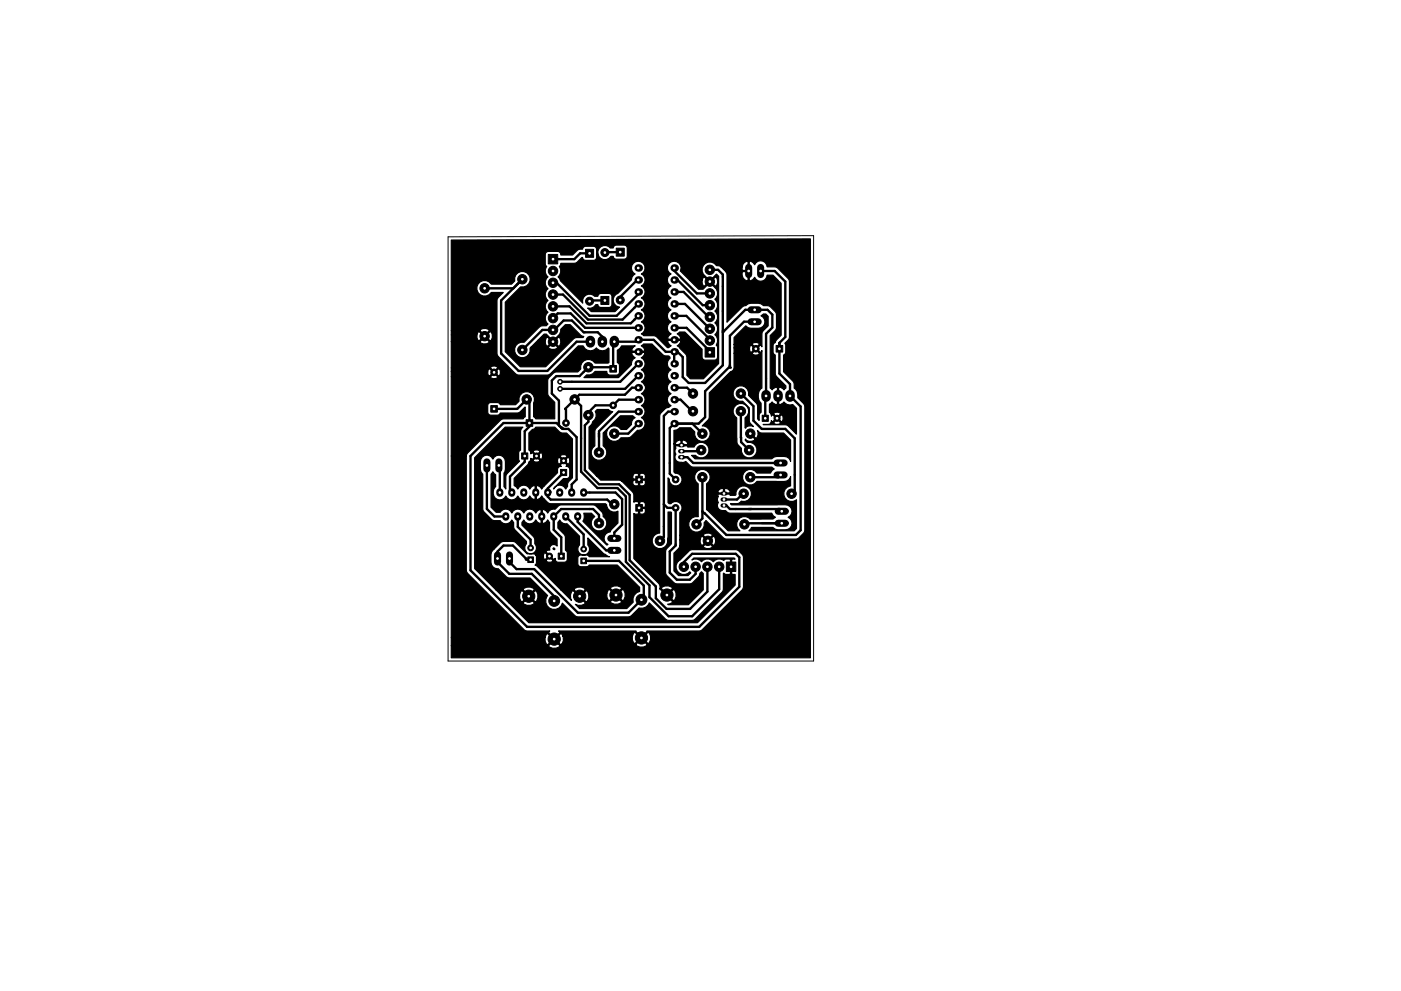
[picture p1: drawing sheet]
<svg xmlns="http://www.w3.org/2000/svg" width="297mm" height="210mm" viewBox="0 0 297 210" stroke-linecap="round" stroke-linejoin="round" font-family="sans-serif">
<g fill="none" stroke="#000" stroke-width=".21">
<path d="M95 50.2l77.5-.2v90.2h-77.5zM165 54h5M167.5 51.5v5"/>
<circle cx="167.5" cy="54" r="1.67"/>
</g>
<g fill="#000">
<circle cx="135.3" cy="56.9" r=".8"/>
<circle cx="135.3" cy="59.4" r=".8"/>
<circle cx="142.9" cy="56.9" r=".8"/>
<circle cx="142.9" cy="59.4" r=".8"/>
<circle cx="135.3" cy="64.5" r=".8"/>
<circle cx="135.3" cy="67" r=".8"/>
<circle cx="135.3" cy="69.6" r=".8"/>
<circle cx="135.3" cy="72.1" r=".8"/>
<circle cx="135.3" cy="74.6" r=".8"/>
<circle cx="135.3" cy="61.9" r=".8"/>
<circle cx="135.3" cy="77.2" r=".8"/>
<circle cx="135.3" cy="79.7" r=".8"/>
<circle cx="142.9" cy="61.9" r=".8"/>
<circle cx="142.9" cy="74.6" r=".8"/>
<circle cx="142.9" cy="69.6" r=".8"/>
<circle cx="142.9" cy="64.5" r=".8"/>
<circle cx="142.9" cy="79.7" r=".8"/>
<circle cx="142.9" cy="77.2" r=".8"/>
<circle cx="142.9" cy="72.1" r=".8"/>
<circle cx="142.9" cy="67" r=".8"/>
<circle cx="154.8" cy="78" r=".25"/>
<circle cx="135.3" cy="82.3" r=".8"/>
<circle cx="135.3" cy="84.8" r=".8"/>
<circle cx="135.3" cy="87.3" r=".8"/>
<circle cx="135.3" cy="89.9" r=".8"/>
<circle cx="142.9" cy="89.9" r=".8"/>
<circle cx="142.9" cy="84.8" r=".8"/>
<circle cx="142.9" cy="87.3" r=".8"/>
<circle cx="142.9" cy="82.3" r=".8"/>
</g>
<g fill="#000" stroke="#000" stroke-width=".21">
<path d="M116.2 54h2v2h-2zM124.2 52.9h1.7v1.7h-1.7zM130.7 52.6h1.7v1.7h-1.7zM127.4 62.9h1.7v1.7h-1.7zM129.3 77.5h1.4v1.4h-1.4zM149.5 73.8h2v2h-2zM164.6 73.3h1.3v1.4h-1.3zM104.1 86h1.3v1.4h-1.3zM110.6 96.1h1.3v1.3h-1.3zM111.5 89h1.4v1.4h-1.4zM161.6 88.1h1.3v1.3h-1.3zM111.9 118.1h1.2v1.2h-1.2z"/>
<path d="M118.4 117.3h1.3v1.3h-1.3zM118.8 99.6h1.3v1.3h-1.3zM123.2 118.4h1.2v1.2h-1.2zM134.8 101h1.4v1.4h-1.4zM134.8 107h1.4v1.4h-1.4zM154 119.2h2v2h-2z"/>
<circle cx="110.8" cy="59.2" r="1"/>
<circle cx="117.2" cy="57.5" r="1"/>
<circle cx="117.2" cy="60" r="1"/>
<circle cx="128.2" cy="53.6" r=".85"/>
<circle cx="150.5" cy="59.7" r="1"/>
<circle cx="150.5" cy="57.2" r="1"/>
<circle cx="102.8" cy="71.3" r="1"/>
<circle cx="102.8" cy="61.2" r="1"/>
<circle cx="104.8" cy="79" r=".7"/>
<circle cx="110.8" cy="74.2" r="1"/>
<circle cx="117.2" cy="67.5" r="1"/>
<circle cx="117.2" cy="62.5" r="1"/>
<circle cx="117.2" cy="72.5" r="1"/>
<circle cx="117.2" cy="65" r="1"/>
<circle cx="117.2" cy="70" r="1"/>
<circle cx="124.8" cy="77.9" r="1"/>
<circle cx="125" cy="63.9" r=".85"/>
<circle cx="131.5" cy="63.7" r=".85"/>
<circle cx="150.5" cy="69.7" r="1"/>
<circle cx="150.5" cy="64.7" r="1"/>
<circle cx="150.5" cy="72.2" r="1"/>
<circle cx="150.5" cy="67.2" r="1"/>
<circle cx="150.5" cy="62.2" r="1"/>
<circle cx="160.3" cy="74" r=".7"/>
<circle cx="111.7" cy="84.7" r="1"/>
<circle cx="113.8" cy="96.7" r=".65"/>
<circle cx="118.8" cy="82.5" r=".5"/>
<circle cx="118.8" cy="81" r=".5"/>
<circle cx="119.5" cy="97.7" r=".65"/>
<circle cx="120" cy="89.7" r=".7"/>
<circle cx="121.8" cy="84.7" r="1"/>
<circle cx="124.8" cy="88.1" r="1"/>
<circle cx="127" cy="96" r="1"/>
<circle cx="130" cy="86" r=".7"/>
<circle cx="130.2" cy="92" r="1"/>
<circle cx="146.9" cy="83.5" r="1"/>
<circle cx="146.9" cy="87.2" r="1"/>
<circle cx="148.7" cy="95.5" r="1"/>
<circle cx="148.9" cy="92" r="1"/>
<circle cx="157.1" cy="83.5" r="1"/>
<circle cx="157.1" cy="87.2" r="1"/>
<circle cx="158.8" cy="95.5" r="1"/>
<circle cx="159.1" cy="92" r="1"/>
<circle cx="164.7" cy="88.7" r=".65"/>
<circle cx="112.5" cy="116.2" r=".6"/>
<circle cx="116.5" cy="118" r=".65"/>
<circle cx="123.8" cy="116.5" r=".6"/>
<circle cx="127" cy="111" r="1"/>
<circle cx="130.2" cy="107" r="1"/>
<circle cx="139.9" cy="114.7" r="1"/>
<circle cx="143.2" cy="101.7" r=".7"/>
<circle cx="143.2" cy="107.7" r=".7"/>
<circle cx="147.7" cy="111.2" r="1"/>
<circle cx="148.9" cy="101.2" r="1"/>
<circle cx="150.1" cy="114.7" r="1"/>
<circle cx="157.7" cy="104.7" r="1"/>
<circle cx="157.8" cy="111.2" r="1"/>
<circle cx="159.1" cy="101.2" r="1"/>
<circle cx="167.8" cy="104.7" r="1"/>
<circle cx="112.1" cy="126.5" r="1.3"/>
<circle cx="117.5" cy="135.6" r="1.3"/>
<circle cx="117.5" cy="127.5" r="1.15"/>
<circle cx="122.9" cy="126.5" r="1.3"/>
<circle cx="130.6" cy="126.2" r="1.3"/>
<circle cx="136" cy="135.3" r="1.3"/>
<circle cx="136" cy="127.2" r="1.15"/>
<circle cx="141.4" cy="126.2" r="1.3"/>
<circle cx="145" cy="120.2" r="1"/>
<circle cx="147.5" cy="120.2" r="1"/>
<circle cx="150" cy="120.2" r="1"/>
<circle cx="152.5" cy="120.2" r="1"/>
</g>
<g fill="none" stroke="#000" stroke-width="1.5">
<path d="M158.7 56.7v1.6M161.3 56.7v1.6M159.2 68.3h1.6M159.2 65.7h1.6M103.2 98v1.5M105.8 98v1.5M164.7 98.2h1.6M105.5 117.7v1.6M106 104.3v.3M107.2 109.4v.3M108 117.7v1.6M108.5 104.3v.3"/>
<path d="M109.8 109.4v.3M111.1 104.3v.3M112.3 109.4v.3M113.6 104.3v.3M114.9 109.4v.3M116.1 104.3v.3M117.4 109.4v.3M118.7 104.3v.3M119.9 109.4v.3M121.2 104.3v.3M122.5 109.4v.3M123.8 104.3v.3"/>
<path d="M129.5 114.2h1.5M129.5 116.8h1.5M164.7 100.8h1.6M165 108.5h1.5M165 111h1.5"/>
</g>
<path d="M144.2 95.7h.6M144.2 97h.6M144.2 94.5h.6M153.2 106h.6M153.2 107.2h.6M153.2 104.7h.6" fill="none" stroke="#000" stroke-width=".9"/>
<path d="M125.2 72.2v.6M127.7 72.2v.6M130.2 72.2v.6M162.4 83.7v.6M165 83.7v.6M167.5 83.7v.6" fill="none" stroke="#000" stroke-width="2"/>
<g fill="none" stroke="#000" stroke-width=".5">
<path d="M110.8 59.2l-4.6 4.5v11.3l3.7 3.7h6.2l6.1-6.2h3M117.2 60h.8l7 7h5.8l4.5-4.6v-.5M125 53.7h-2l-1.2 1.3h-4.6M131.5 53.5l-3.3 .1M135.3 59.4h-.2l-3.6 3.6v.7M143.1 59.5l-.2-.1h.7l5.4 5.3h1.5M143.1 57l-.2-.1v.5l4.9 4.8h2.7M150.5 57.2h1.7l1 1v19.3l-3.7 3.7h-3.5l-1.2-1.2v-4.3l-1.2-1.1h-2.5l-2.5-2.5h-3.3M161.3 57.5h3l2.2 2.2v11.8l-1.2 1.2v6.5l2.2 2.3v2.5l2.2 2.2v26.3l-1 1h-14.7l-5.1-5M102.8 61.2h6M117.2 65h3.5l3.6 3.6h9.4l1.6-1.6v-.5M117.2 62.5h2.2l5.3 5.3h7.3l3.3-3.3"/>
<path d="M117.2 67.5l1-1h2.8l3.1 3.1h11.2M125.2 77.4l-2.3 2.4h-5l-.9 .9v2.8l1.5 1.5v5.2M127.7 72.5v-1l-.9-1h-3l-2.6-2.5h-1.7l-2 2h-2.5l-4.2 4.2v.8M128.2 63.7h-3l-.2 .2M134.8 79.7h.5l-2.8 2.8h-13.7M135.1 77.2h.2l-3.8 3.8h-12.7M135.3 72.1l-.4 .4h-4.7l-.2 .2v5.5l-.3-.3h-4.9v-.2M135.3 72.1h.1M142.9 74.6v2.6M142.9 69.6h2.7l4.9 4.9v.3M143 67h2.5l5 5v.2M143 64.5h2.2l5.3 5.2"/>
<path d="M143 62l-.1-.1h2l5.3 5.3h.3M153.2 70.5l4.8-4.8h4.7l1 1v2.8l-1.3 1.3v13.2l-.1 .2v4.5M153.2 70.2h.3M154.8 77.7l-5.3 5.3v5.5l-1.4 1.4h-5.2M160 68.3l-2.2-.1-3 3v6.8M160.9 65.4v.1M103.2 98.7v9.3l1.6 1.6h2.4M105.8 98.7l.2 .2v5.6M111.7 84.8l.5 .5v5.2l-1 1v6.5l-3.1 3.1v3l.4 .4M111.8 84.7l-2.1 2h-4.9M118.8 81h.1M119 90.7l.4 .3z"/>
<path d="M121.8 84.7l1.4 1.4v14l3.5 3.4h4.2l1.8 1.8v13.9l5 5v2.5l4.1 4h5l5.7-5.7v-4.8M135.3 84.7l-4.1 .1-1.2 1.2h-3.8l-1.4 1.5v2l-.8 .7v9.5l3 3h4.2l2.3 2.3v13.9l5.6 5.5v2.5l2.2 2.3h5l3.7-3.7v-5.3M135.3 87.3h-4.1l-4.2 4.2v4.5M135.3 89.9l-2.1 2.1h-3.4M136 82.3h-2l-1.5 1.4h-9.7l-3 3 .2 .2v2.8M142.9 89.6v.3M142.9 89.9l-.9 .9v9.7l1.2 1.2M142.9 84.8h1.4l2.7 2.7M142.9 82.3h2.8l1.2 1.2M142.9 87.3h-1.2l-.9 .9v25.7l-.9 .8M144.8 97.2l-.3-.2h1.3l1.2 1.2h18.5M146.8 89.9l2.1 2.1"/>
<path d="M148.7 95.5l-.3 .2h-3.9M157.1 83.5l2.6 2.7v3l1.8 1.8h5l2 2v11.1l-.7 .6M157.1 87.2v6.6l1.7 1.7M157.1 92.8v.1M157.2 87.1v.6M106 104.5h.1M108 118.5v.8l1.5 1.4h3.8l9.2 9.3h10.7l2.8-2.8M109.8 109.6v2.2l2.7 2.7v1.7M111.5 118.5v.2M112.5 118.7h-.7l-3-3h-2l-1.3 1.3v2.3l2.5 2.4h4.8l4.7 4.8v1M116.7 104.3v.2M117.4 116.4l.1 .1"/>
<path d="M117.4 109.6l1.6-1.6h6.8l1.2 1.2v1.8M117.4 109.6v2.8l1.6 1.6v4M117.4 109.6l.1 .1M119.5 100.2l-3.4 3.4v1.8l.7 .6h12l1 1M119.9 109.6l3.9 3.8v3.1M121.2 104.5v-1.7l1-1.1v-9l-1.7-1.7h-1.3l-1.2-1.3h-11.2l-7 7v24.3l12 12h36.4l8.6-8.5v-6.3l-.8-.7h-9.2l-1.8 1.8v.9M122.5 109.6v1.1l6 6.1h1.7M123.8 119h7.4l5.3 5.2v3.3M123.8 104.5h6.7l1.4 1.4v5.4l-1.7 1.7v1.2M140.8 107l.7 .7h1.7v8l-1.2 1.3v4.5l1.5 1.5h2.7l1.3-1.2v-1.6M148.9 101.2v8.8l-1.2 1.2M153.5 107.2h.5l.8 .8h10.5l.4 .5"/>
<path d="M157.7 104.7h-.2l-1.2 1.3h-2.8M165.5 100.8l-.5 .4h-5.9M166.5 108l.5 .5M167 111h-8.9l-.3 .2M122.5 125.7v1"/>
</g>
<path d="M123.8 80.1l.6-.6a1.62 1.62 0 0 0 1.8-.7h2.5v.1a.65 .65 0 0 0 .6 .7h1.4a.65 .65 0 0 0 .6-.7v-1.6l-.4-.4v-2.6l.5-.3 .4-.6h2.9l-.6 .5-.2 .4 .2 .2h2.5l.1-.2-.1-.4-.6-.5 .4-.4h1.8l2.3 2.3 .3 .2h1l.3 .3v.3a1.39 1.39 0 0 0 .2 2.3 1.41 1.41 0 0 0-.8 1.3 1.41 1.41 0 0 0 .8 1.3 1.41 1.41 0 0 0-.8 1.3 1.41 1.41 0 0 0 .8 1.2 1.41 1.41 0 0 0-.8 1.3 1.41 1.41 0 0 0 .8 1.3l-.6 .4a2.52 2.52 0 0 0-1.8 1.7v24.9a1.67 1.67 0 0 0-1.6 1.9 1.67 1.67 0 0 0 2.1 1.4 1.67 1.67 0 0 0 1.2-2.1v-5.7h.6l.2 .2v6.6l-1.2 1.3-.1 4.8 .3 .6 1.5 1.5 .6 .3 3.1-.1 1.5-1.4 .3-.7 .3-.4 .4 .4v3.4l-3.2 3.2h-4.2l-.1-.1 .9-.3 .1-.3-1.4-1.3 .4-.1 1.2 1.2a1.46 1.46 0 0 0 0-2.3l-1.2 1.1h-.4l-1.3-1.1v-.2h.3l1.2 1.2 1.2-1.2a1.46 1.46 0 0 0-2.4 0h-.3v-.8l-.2-.3-5.3-5.3v-9.6l.8 .2 .2-.2v-1h.2v1l.2 .2 .8-.1 .2-.4v-.6l-.1-.1h-1.3v-1.3h.2v1h1.1l.1-.1v-.6l-.5-.5h-.5l-.2 .2-.9-.2-.3 .2-.1-1.9-2.6-2.7h2.5l.1 .8 .4 .3h.5l.2-.2v-1h.2v1l.2 .2 .8-.1 .2-.4v-.6l-.1-.1-5 .1-.5-.1h-3.8l-1-1h7.8v.6l.1 .1h1.1v-1h.2v1h1.1l.1-.1-.1-.8-.4-.3h-.5l-.2 .2-.9-.2-.5 .5h-7.8l-1.5-1.5v-8.8a1.34 1.34 0 0 0 .7-1.1 1.61 1.61 0 0 0 .6-2.2l.4-.4h2.4l.2 .2 .7 .2-3.7 3.9-.1 3.4a1.66 1.66 0 0 0-.4 2.5 1.66 1.66 0 0 0 2.6 0 1.66 1.66 0 0 0-.4-2.5v-2.7l3.6-3.7h2.7l.5 .4a1.33 1.33 0 0 0-.8 1.5l-1.1 1h-1.1a1.66 1.66 0 0 0-2.5-.4 1.66 1.66 0 0 0 0 2.6 1.66 1.66 0 0 0 2.5-.4l1.8-.1 1.7-1.5a1.42 1.42 0 0 0 1.5-1 1.42 1.42 0 0 0-.7-1.7 1.41 1.41 0 0 0 .8-1.3 1.41 1.41 0 0 0-.8-1.2 1.41 1.41 0 0 0 .8-1.3 1.41 1.41 0 0 0-.8-1.3 1.35 1.35 0 0 0 .9-1.2 1.35 1.35 0 0 0-.9-1.3 1.41 1.41 0 0 0 .8-1.3 1.41 1.41 0 0 0-.8-1.3 1.41 1.41 0 0 0 .8-1.2 1.41 1.41 0 0 0-.8-1.3l.6-.5 .1-.4-.1-.2h-2.5l-.2 .2 .2 .4 .6 .5a1.34 1.34 0 0 0-.8 1.5l-2.8 2.7zM100.6 97.1l6.5-6.5h3.8l-.5 .6v.3v4l-.4 .6v1.3l.1 .5-2.8 2.9-.1 3-.3-.5v-2.9a3.5 3.5 0 0 0-.1-3.4 1.38 1.38 0 0 0-2.3 .4 1.39 1.39 0 0 0-1.6-.8 1.39 1.39 0 0 0-1.1 1.4v1.5l.1 .6 .4 .5 .1 7.7 2.1 2.1 1.6 .1a1.37 1.37 0 0 0 1.2 .7 1.37 1.37 0 0 0 1.2-.9l.4 .5 .1 1.3 2.6 2.8v.5a1.25 1.25 0 0 0 0 1.7 1.25 1.25 0 0 0 1.8 0 1.25 1.25 0 0 0 0-1.7v-.9l-.3-.6-2.4-2.5v-.6l.4-.5 .2 .4a1.4 1.4 0 0 0 2.3-.4l.4 .5 .5 .3 .2-.1v-2.8l-.2-.1-.5 .2-.4 .6-.3-.5a1.39 1.39 0 0 0-2.2 .4 1.39 1.39 0 0 0-1.3-.8 1.39 1.39 0 0 0-1.3 .8 1.37 1.37 0 0 0-1.2-.8 1.37 1.37 0 0 0-1.2 .7h-.9l-1.1-1.1v-7l.4-.5 .6 .6v2.6a1.52 1.52 0 0 0-.3 2.1 1.52 1.52 0 0 0 2.2 .3l.2-.5 .3 .5a1.39 1.39 0 0 0 2.3-.5 1.39 1.39 0 0 0 1.3 .9 1.39 1.39 0 0 0 1.2-.9l.4 .6 .5 .2 .3-.1v-2.8l-.3-.1-.5 .2-.4 .6-.3-.5a1.39 1.39 0 0 0-2.2 .5l-.3-.5-.5-.3v-1.5l2.9-2.9 .2-.6 .4-.4h.5a.95 .95 0 0 0 1.4 .3v-.3h3.8l.2 .8 .2 .1 .7-.8h.4l.7 .8 .2-.1a.9 .9 0 0 0-.2-1.4l-.7 .7h-.4l-.7-.7-.2 .1-.2 .5h-3.8l-.6-.7-.8 .7h-.5v-.4l.4 .3 .7-.8h.3l.7 .8 .3-.1 .1-.6h3.8l.7 .8 .7-.8a.95 .95 0 0 0-1.4-.2v.2h-3.8l-.1-.7-.3-.1-.7 .7h-.3l-.7-.7-.3 .1-.1 .2v-.5h.5l.8 .8 .7-.8a.95 .95 0 0 0-1.4-.2l-.1 .2h-.5l-.4-.3v-3.6l.8-.8 .5-.2 .2-.3h4a2.42 2.42 0 0 0 2.5 1.3l1.3 1.2v8.3l-1 1a1.26 1.26 0 0 1-.5 1.4 1.39 1.39 0 0 0-1.2-.9 1.39 1.39 0 0 0-1.3 .9l-.1-.1 2.2-2.2h.6l.5-.1 .2-.5v-1.3a.67 .67 0 0 0-.8-.6l.2-.4-.7-.7-.7 .7v.3l.2 .1h-.4l-.3 .3-.1 1-3.4 3.5-.4-.6-.5-.2-.2 .1v2.8l.2 .1 .5-.2 .4-.6 .7 .8a1.85 1.85 0 0 0 1.3 .9h11.6l.2 .2a1.61 1.61 0 0 0 2.4 1.4v2.5l-1.4 1.3-.2 .6a1.38 1.38 0 0 0-1.3 1.1 1.38 1.38 0 0 0 .8 1.5l-.2 .2-5.1-5.1a1.91 1.91 0 0 0 .2-1.7h1.6l.7 .7a1.66 1.66 0 0 0-.4 2.5 1.66 1.66 0 0 0 2.6 0 1.66 1.66 0 0 0-.4-2.5l-.1-.7-.2-.3-1.2-1.2-.6-.3h-6.8l-.6 .3-.7 .7a1.33 1.33 0 0 0-1.6 .8l-.4-.6-.5-.2-.2 .1v2.8l.2 .1 .5-.3 .4-.5 .4 .5 .1 1.9 1.5 1.7v1.5a.89 .89 0 0 0-1.1-.3 .89 .89 0 0 0-.4 1.1l-.8 .2v.2l1.6 1.6h.2l.1-.2v.4l.4 .3 1.6 .1a.65 .65 0 0 0 .6-.7v-1.5l-.4-.4-.1-3-1.5-1.7v-1.2l.4-.5 .7 .7 .8 .1 2.7 2.7v1.8l-.2 .2a1.25 1.25 0 0 0 .3 1.7 1.25 1.25 0 0 0 1.7-.2 1.25 1.25 0 0 0-.1-1.7v-1.5l3.3 3.3 1.3 .7h-4.3l-.1-.2a2.28 2.28 0 0 0-1.9-.1l-.3 .3a2.34 2.34 0 0 0 .1 1.9 2.28 2.28 0 0 0 1.9 .2l.3-.3h6l4.7 4.7v.9l-.6 .2a1.75 1.75 0 0 0-.7 2l-1.4 1.4h-10l-.9-.9 .6 .2h.7l.7-.2 .1-.3-1.4-1.4h.4l1.2 1.2 5.1-.1 .1 .3a1.57 1.57 0 0 0 2.3-.3l-1.2-1.2-1.2 1.2h-5l.4-.8v-.9h3.9v.8l.2 .6 .3 .1 1.2-1.2h.4l1.2 1.2a1.46 1.46 0 0 0 0-2.3l-1.2 1.1h-.4l-1.2-1.1-.3 .1-.2 .7h-3.9l-.2-.5-.3-.1-1.2 1.2h-.4l-1.2-1.2-.3 .1-.2 .8v.7l.2 .5-2.3-2.3h2.8l1.2 1.2 1.2-1.2-.1-.2h5.4l1.2 1.2 1.2-1.2-.1-.3a1.57 1.57 0 0 0-2.3 .3l-5.4-.1a1.57 1.57 0 0 0-2.3 .3h-2.8l-5-5-.5-.2a.84 .84 0 0 0 .3-1h2.1v.2a.9 .9 0 0 0 1.4-.2l-.7-.7-.7 .7h-2.1l-.1-1.1h1.6l.2 .9h.2l.7-.7-.7-.7h-.2l-.2 .5h-1.6l-.5-.3h-1.3l-2.7-2.6h-2.7l-1.5 1.5a1.8 1.8 0 0 0-.8 1.3l.1 2.1a1.32 1.32 0 0 0 1.4 .9l2 1.9h4.8l3.7 3.8a1.8 1.8 0 0 0 .6 2.7 1.8 1.8 0 0 0 2.5-1.1l2.7 2.6 .6 .3h10.7l.7-.3 1.6-1.6h.1a1.74 1.74 0 0 0 2.1-1.1l3.7 3.7h5.7l6.2-6.2 .1-3.7 .5 .2h.8l.2-.2v-2.9l-.2-.2h-.8l-.5 .3a1.61 1.61 0 0 0-2.2 .3 1.59 1.59 0 0 0-2.5 0 1.56 1.56 0 0 0-2-.4l.4-.4h8.5l.3 .2h-.6l-.2 .2v2.9l.2 .2h.6v2.2l-8 8h-35.8l-4.2-4.2h3l.1 .3a1.57 1.57 0 0 0 2.3-.3l-1.2-1.2-1.2 1.2h-3l-1.7-1.7h4v.7l.2 .7 .3 .1 1.2-1.2h.4l1.2 1.2 .3-.1a1.57 1.57 0 0 0-.3-2.3l-1.2 1.2h-.4l-1.2-1.2-.3 .1-.2 .8h-4l-1.1-1.1h5.8l1.2 1.2 1.2-1.2a1.46 1.46 0 0 0-2.4 0h-5.8l-4.5-4.5zM95.7 50.9l76.1-.2v88.9h-76.1v-2.6h20.6l.1 .3a1.57 1.57 0 0 0 2.3-.3l-1.2-1.2-1.2 1.2h-20.6v-1.7h19.9v.7l.2 .7 .3 .1 1.2-1.2h.4l1.2 1.2 15.9-.1 .1 .3a1.57 1.57 0 0 0 2.3-.3l-1.2-1.2-1.2 1.2h-15.8l.4-.8v-.9h14.7v.8l.2 .6 .3 .1 1.2-1.2h.4l1.2 1.2a1.46 1.46 0 0 0 0-2.3l-1.2 1.1h-.4l-1.2-1.1-.3 .1-.2 .7h-14.7l-.2-.5-.3-.1-1.2 1.2h-.4l-1.2-1.2-.3 .1-.2 .8h-19.9v-38.6h3.2v24.6l12.5 12.5 5.2 .1-.3 .3 1.2 1.2 1.2-1.2-.3-.3h16.5l1.1 1.3 1.1-1.3 11.5-.1 9-9v-6.6a1.96 1.96 0 0 0-1-1.3l-.6-.3h-9.2l-.7 .3-1.8 1.9a1.64 1.64 0 0 0-.6 2.5 1.64 1.64 0 0 0 2.5 0l.3 .2-.6 .6h-2l-1-1v-3.7l1-1 .2-.5h5a1.16 1.16 0 0 0 2 0l-1-1-1 1h-5v-1.4h4.3l.1 .6 .2 .5 .2 .1 1-1h.4l.9 1a1.16 1.16 0 0 0 0-1.9l-.9 .9h-.4l-1-.9-.2 .1-.3 .6h-4.3v-.9h5l1 1 1-1a1.16 1.16 0 0 0-2 0h-5v-4.8a1.34 1.34 0 0 0 .1-2 1.34 1.34 0 0 0-2 .1h-.3l-.3-.3v-5.2l.3 .3a1.35 1.35 0 0 0 1.3 1.4 1.35 1.35 0 0 0 1.4-1.4 1.35 1.35 0 0 0-1.4-1.3l-.3-.3v-5.9l.4 .1h1.1v-.9h.2v.9h1.1l.1-.1a1.56 1.56 0 0 0-2.1-.7l-.5 .7h-.3v-2.9l.6-.1 .6-.4h2.3l.9 .9a1.66 1.66 0 0 0 1.4 2 1.66 1.66 0 0 0 1.9-1.6 1.66 1.66 0 0 0-1.7-1.7 3.7 3.7 0 0 0 1.4-1.7l.1-5.3 4.5-4.5 .2-.1a.96 .96 0 0 0 .5-1.1v-2.8h3.9a1 1 0 0 0 1.4 .3l.1-.3-.7-.7-.8 .7h-3.9v-1.1h3.3l.2 .9 .2 .1 .8-.8-.8-.8-.2 .1-.2 .5h-3.3v-.7h3.9l.8 .7 .7-.7a1 1 0 0 0-1.4-.3l-.1 .3h-3.9v-1.5l2.5-2.5 .1 .1a3.4 3.4 0 0 0 3.6 0 1.38 1.38 0 0 0-.5-2.2l.5-.4h.6l.5 .5v2l-.5 .5a1.45 1.45 0 0 0-.9 1.2v2.8l-.1-.3-.2-.1-.8 .8 .8 .8 .2-.1 .1-.3v8a2.16 2.16 0 0 0-.1 3.1v2l-.4 .3v1.4l-.4-.3v-3.1l-1.9-1.9a1.66 1.66 0 0 0-1.5-2.1 1.66 1.66 0 0 0-1.8 1.8 1.66 1.66 0 0 0 2 1.5l1.5 1.4v3.1l.9 .9-1.1-.1-.5 .2-.1 .2h-.1v-2.1a1.66 1.66 0 0 0 .3-2.5 1.66 1.66 0 0 0-2.5 0 1.66 1.66 0 0 0 .4 2.5v5.1l.3 .6 .7 .8a1.66 1.66 0 0 0 1.5 2 1.66 1.66 0 0 0 1.8-1.8 1.66 1.66 0 0 0-2-1.5l-.5-.5 .1-.2 .1 .2a1.26 1.26 0 0 0 1.9-.2l-1.2-1.2 .2-.2 1.1 1.2 .3-.1 .2-.6-.1-1 .6 .5 .3 .1h4.6l1.5 1.5v4.5a1.32 1.32 0 0 0-1.3-1.1h-1.6l-.5 .1-.5 .4h-16.4l-.7-.7h.9l.2 .3a1.66 1.66 0 0 0 2.4-.5 1.66 1.66 0 0 0-.6-2.3 1.66 1.66 0 0 0-2.3 .7h-1.4l-.1-.2h-2.4l-.1 .2 .1 .3a.99 .99 0 0 0 0 1.3 1.1 1.1 0 0 0 0 1.2 1.1 1.1 0 0 0 1.2 .5l.9-.2 1 1 .6 .2h16.7l.5 .4-.5 .3-.3 .6h-2.9a1.66 1.66 0 0 0-2.5-.4 1.66 1.66 0 0 0 0 2.5 1.66 1.66 0 0 0 2.5-.4l5.8 .1 1-.5 .3-.6v2a1.65 1.65 0 0 0-1.3 2.3 1.65 1.65 0 0 0 2.6 .6v6.1l-.5 .5h-9.6l.5-.7h4.6l.5 .4a3.6 3.6 0 0 0 3.1-.3 1.38 1.38 0 0 0-.4-2.3 1.39 1.39 0 0 0 .8-1.5 1.39 1.39 0 0 0-1.4-1.1h-11.4l-.2-.2h1.4l.3-.1 .6-.5 .1 .1a1.66 1.66 0 0 0 2-1.5 1.66 1.66 0 0 0-1.6-1.8 1.66 1.66 0 0 0-1.7 1.9l-.1 .1h-1.1l-.1-.3h-2.4l-.1 .2 .1 .3-.2 .7 .2 .6-.1 .2a1.22 1.22 0 0 0 .3 1.3 1.22 1.22 0 0 0 1.3 .2l.6 .5 .4 .1h8.8l.4 .6 .4 .2-.5 .4h-4.9l-.2-.2a1.66 1.66 0 0 0-2.3 .4 1.66 1.66 0 0 0 .4 2.3h-2.5l-4.6-4.5v-3.7h2.4l.1 .2h1.1v-1h.2v1h1.1a.82 .82 0 0 0-1.1-1 1.28 1.28 0 0 0-1.4 .8h-2.4v-1.7a1.66 1.66 0 0 0 .4-2.5 1.66 1.66 0 0 0-2.5 0 1.66 1.66 0 0 0 .3 2.5v6.9a1.66 1.66 0 0 0-2 1.5 1.66 1.66 0 0 0 1.8 1.8 1.66 1.66 0 0 0 1.5-2l.4-.5 3.7 3.7 .6 .3h14.7l.7-.3 1-1 .2-.6v-26.3l-.2-.6-1.3-1.2a2.1 2.1 0 0 0-.7-2 1.48 1.48 0 0 0-.3-1.5l-2-2v-3.6l.3-.1 .2-.5v-1.4l-.2-.5 .7-.7 .3-.6-.1-12.1-2.7-2.7-2-.1a1.38 1.38 0 0 0-1.1-1.3 1.38 1.38 0 0 0-1.5 .9l-.4-.5-.5-.3-.2 .1v4l.2 .1 .5-.3 .4-.5a1.38 1.38 0 0 0 1.5 .9 1.38 1.38 0 0 0 1.1-1.3h1.3l1.7 1.7v11l-1.6 1.9-.1 1.7 .2 .4 .3 .2v4.3l2.2 2.3v.5l-.4 .3-.7-.5-.4 .1v3.4l.4 .1 .7-.5 .7 .5 .6 .1 .6-.1 .8 .8v5.5l-2.1-1.9-5-.2h1.1l.6-.4h.5a.95 .95 0 0 0 1.4 .3l.1-.3-.8-.7-.7 .7h-.5v-.4l.4 .3 .7-.8h.3l.7 .8 .3-.1a.9 .9 0 0 0-.3-1.4l-.7 .7h-.3l-.7-.7-.3 .1-.1 .2v-.5h.5l.7 .8 .8-.8-.1-.2a.9 .9 0 0 0-1.4 .2h-.5l-.4-.3v-1.7l.6-.5 .7 .5 .4-.1v-3.4l-.4-.1-.7 .5-.4-.3v-11.2l1.3-1.4v-3.1l-.2-.6-1.1-1.1a1.6 1.6 0 0 0-1.5-.2l-.5-.4a3.3 3.3 0 0 0-3.1 .4l-.8 .3-3.3 3.3v-10.2l-.2-.6h3.4a1.58 1.58 0 0 0 1.1 2l.2-.1v-1.9h-4.7l-1-1h4.4v.8h1.3v-1.9l-.2-.1a1.37 1.37 0 0 0-1.1 1.2h-4.4l-.3-.2h-.7a1.66 1.66 0 0 0-2.5-.4 1.66 1.66 0 0 0 .1 2.6l1 1 1.4-1.5 .5 .5v18.5l-3.3 3.3h-2.7l-.8-.8v-4.2l-2-2 .6-.6 .1-.4-.1-.2h-2.5l-.2 .2 .2 .4 .6 .6-.5 .4h-.3l-2.6-2.5-2.5-.1-.4-.4 .4-.2a1.42 1.42 0 0 0-.4-2.3 1.41 1.41 0 0 0 .8-1.3 1.41 1.41 0 0 0-.8-1.3 1.41 1.41 0 0 0 .8-1.2 1.41 1.41 0 0 0-.8-1.3 1.41 1.41 0 0 0 .8-1.3 1.41 1.41 0 0 0-.8-1.2 1.41 1.41 0 0 0 .8-1.3 1.41 1.41 0 0 0-.8-1.3l.7-.7 .1-.5h4.7l.1 .5 .7 .7-.4 .3a1.42 1.42 0 0 0 .4 2.3 1.41 1.41 0 0 0-.8 1.2 1.41 1.41 0 0 0 .8 1.3 1.41 1.41 0 0 0-.8 1.3 1.41 1.41 0 0 0 .8 1.2 1.41 1.41 0 0 0-.8 1.3 1.41 1.41 0 0 0 .8 1.3 1.41 1.41 0 0 0-.8 1.3 1.41 1.41 0 0 0 .8 1.2l-.6 .6-.2 .3 .2 .3h2.5l.1-.3-.1-.3-.6-.6 .5-.4h1.1l3.7 3.7v1.7a.65 .65 0 0 0 .6 .6h2l.5-.2 .1-.4v-2l-.2-.6a1.61 1.61 0 0 0-.3-2.2 1.59 1.59 0 0 0 0-2.5 1.59 1.59 0 0 0 0-2.5 1.59 1.59 0 0 0 0-2.5 1.63 1.63 0 0 0-.1-2.6l-1-1-1.4 1.5h-1l-1.9-1.9h2.7v.6l.2 .5 .2 .1 1-1h.4l1 1a1.17 1.17 0 0 0 0-1.9l-1 .9h-.4l-1-.9-.2 .1-.2 .6h-2.7l-1.9-2.1a1.46 1.46 0 0 0-1.1-2 1.46 1.46 0 0 0-1.7 1.5h-4.7l-.1-.6a1.44 1.44 0 0 0-2.3-.5 1.44 1.44 0 0 0 .3 2.3l-.7 .7-.1 .6-2.9 2.9a1.48 1.48 0 0 0-1 1.6 1.48 1.48 0 0 0 1.4 1.2l-1 1h-5l-.8-.7h.1a1.45 1.45 0 0 0 1.6-.8h.5l.3 .6h2a.65 .65 0 0 0 .6-.6v-1.7l-.1-.5-.5-.1h-1.7a.64 .64 0 0 0-.6 .6h-.7l-.3-.2a1.5 1.5 0 0 0-1.7 0 1.5 1.5 0 0 0-.5 1.6l-4.7-4.7-.6-.9 .3-.3a1.62 1.62 0 0 0 0-1.9l.2-.3 .1-.3 3.2-.1 1.4-1.2a.64 .64 0 0 0 .7 .6h1.9l.3-.3 .1-1h.3l.2 .5a1.5 1.5 0 0 0 2.5 0h.5l.4 .5 2 .1a.65 .65 0 0 0 .6-.7v-1.7l-.2-.4-.4-.2h-1.7a.64 .64 0 0 0-.7 .6h-.6l-.3-.3a1.51 1.51 0 0 0-1.7 0 1.51 1.51 0 0 0-.6 1.6h-.3v-1a.65 .65 0 0 0-.6-.6h-2l-.4 .6h-.8l-.3 .2-1 1h-2.5v-.1a.65 .65 0 0 0-.7-.7h-2l-.4 .2-.2 .5v2l.3 .6a1.61 1.61 0 0 0 .3 2.1 1.59 1.59 0 0 0 0 2.5 1.59 1.59 0 0 0 0 2.5 1.59 1.59 0 0 0 0 2.5 1.59 1.59 0 0 0 0 2.5l-.4 .4a1.61 1.61 0 0 0-1.4 .3l-3.3 3.2a1.67 1.67 0 0 0-2 1.5 1.67 1.67 0 0 0 1.8 1.8 1.67 1.67 0 0 0 1.5-2l.2-.2h3.7a1.17 1.17 0 0 0 1.9 0l-1-1-.9 1h-3.7l1.4-1.5h1.6v.7l.2 .5 .3 .1 1-1h.3l1 1 .3-.1a1.26 1.26 0 0 0-.3-1.9l-1 1h-.3l-1-1-.3 .1-.2 .6h-1.6l1.4-1.3h.4l1.4 1.4 1.4-1.4 .3-1 1-1h1l2.2 2.2 .7 .3-.2 .2h-1.4l-.6 .3-5.9 5.9h-5.4l-3.2-3.2v-10.5l3.3-3.2a1.66 1.66 0 0 0 2-1.5 1.66 1.66 0 0 0-1.8-1.8 1.66 1.66 0 0 0-1.5 2l-.6 .7h-4.3a1.66 1.66 0 0 0-2.5-.4 1.66 1.66 0 0 0 0 2.5 1.66 1.66 0 0 0 2.5-.3h2.5l-1.1 1-.2 .6v11.6l4.2 4.2h6.8l6.2-6.1h1a1.62 1.62 0 0 0 2.8 .4 1.58 1.58 0 0 0 2.6 0l.1 .2v2.9l-2.9 .1a1.66 1.66 0 0 0-2.1-.6 1.66 1.66 0 0 0-1 1.9l-.6 .6h-4.6a2.76 2.76 0 0 0-1.7 1.5v3.4l1.4 1.6v3.5h-4l-.5-.5v-2.9l.2-.4a1.66 1.66 0 0 0-1.6-2 1.66 1.66 0 0 0-1.6 2l-.8 .8h-3.2l-.2-.3-.5-.2h-1.6l-.3 .4-.1 1.6a.65 .65 0 0 0 .7 .7h1.6l.4-.5h3.9l1.4-1.2v2l-.5 .5h-4.5l-7.3 7.2-.2 .6h-3.2v-16.8h8.3a1 1 0 0 0 1.4 .3l.1-.3-.7-.7-.8 .7h-8.3v-1.1h7.7l.2 .9 .2 .1 .8-.8h.3l.8 .8a1 1 0 0 0 .2-1.5l-.2-.1-.8 .8h-.3l-.8-.8-.2 .1-.2 .5h-7.7v-.7h8.3l.8 .7 .7-.7-.1-.3a.95 .95 0 0 0-1.4 .3h-8.3v-5.6h6.1l.1 .2a1.26 1.26 0 0 0 1.8-.2l-.9-1-1 1h-6.1v-1.4h5.4l.2 1.1 .3 .1 1-1h.3l1 1 .3-.1a1.26 1.26 0 0 0-.3-1.8l-1 .9h-.3l-1-.9-.3 .1-.2 .6h-5.4v-.9h6.1l1 .9 .9-.9a1.17 1.17 0 0 0-1.9 0h-6.1z" fill="#000" stroke="#000" stroke-width=".25"/>
<g fill="#fff" stroke="#fff" stroke-width=".21">
<circle cx="135.3" cy="56.9" r=".17"/>
<circle cx="135.3" cy="59.4" r=".17"/>
<circle cx="135.3" cy="61.9" r=".17"/>
<circle cx="135.3" cy="64.5" r=".17"/>
<circle cx="135.3" cy="67" r=".17"/>
<circle cx="135.3" cy="69.6" r=".17"/>
<circle cx="135.3" cy="72.1" r=".17"/>
<circle cx="135.3" cy="74.6" r=".17"/>
<circle cx="135.3" cy="77.2" r=".17"/>
<circle cx="135.3" cy="79.7" r=".17"/>
<circle cx="135.3" cy="82.3" r=".17"/>
<circle cx="135.3" cy="84.8" r=".17"/>
<circle cx="135.3" cy="87.3" r=".17"/>
<circle cx="135.3" cy="89.9" r=".17"/>
<circle cx="142.9" cy="89.9" r=".17"/>
<circle cx="142.9" cy="87.3" r=".17"/>
<circle cx="142.9" cy="84.8" r=".17"/>
<circle cx="142.9" cy="82.3" r=".17"/>
<circle cx="142.9" cy="79.7" r=".17"/>
<circle cx="142.9" cy="77.2" r=".17"/>
<circle cx="142.9" cy="74.6" r=".17"/>
<circle cx="142.9" cy="72.1" r=".17"/>
<circle cx="142.9" cy="69.6" r=".17"/>
<circle cx="142.9" cy="67" r=".17"/>
<circle cx="142.9" cy="64.5" r=".17"/>
<circle cx="142.9" cy="61.9" r=".17"/>
<circle cx="142.9" cy="59.4" r=".17"/>
<circle cx="142.9" cy="56.9" r=".17"/>
<circle cx="165.3" cy="74" r=".17"/>
<circle cx="160.3" cy="74" r=".17"/>
<circle cx="162.3" cy="88.7" r=".17"/>
<circle cx="164.7" cy="88.7" r=".17"/>
<circle cx="135.5" cy="101.7" r=".17"/>
<circle cx="143.2" cy="101.7" r=".18"/>
<circle cx="130" cy="78.2" r=".17"/>
<circle cx="130" cy="86" r=".18"/>
<circle cx="112.2" cy="89.7" r=".17"/>
<circle cx="120" cy="89.7" r=".17"/>
<circle cx="135.5" cy="107.7" r=".18"/>
<circle cx="143.2" cy="107.7" r=".18"/>
<circle cx="119" cy="118" r=".17"/>
<circle cx="116.5" cy="118" r=".18"/>
<circle cx="119.5" cy="100.2" r=".18"/>
<circle cx="119.5" cy="97.7" r=".18"/>
<circle cx="104.8" cy="86.7" r=".17"/>
<circle cx="104.8" cy="79" r=".18"/>
<circle cx="113.8" cy="96.7" r=".17"/>
<circle cx="111.2" cy="96.7" r=".17"/>
<circle cx="112.5" cy="118.7" r=".18"/>
<circle cx="112.5" cy="116.2" r=".18"/>
<circle cx="123.8" cy="119" r=".17"/>
<circle cx="123.8" cy="116.5" r=".17"/>
<circle cx="158.7" cy="57.5" r=".17"/>
<circle cx="161.3" cy="57.5" r=".17"/>
<circle cx="117.2" cy="55" r=".17"/>
<circle cx="117.2" cy="57.5" r=".17"/>
<circle cx="117.2" cy="60" r=".17"/>
<circle cx="117.2" cy="62.5" r=".17"/>
<circle cx="117.2" cy="65" r=".17"/>
<circle cx="117.2" cy="67.5" r=".17"/>
<circle cx="117.2" cy="70" r=".17"/>
<circle cx="117.2" cy="72.5" r=".17"/>
<circle cx="165.5" cy="98.2" r=".17"/>
<circle cx="165.5" cy="100.8" r=".17"/>
<circle cx="160" cy="68.3" r=".17"/>
<circle cx="160" cy="65.7" r=".17"/>
<circle cx="155" cy="120.2" r=".17"/>
<circle cx="152.5" cy="120.2" r=".17"/>
<circle cx="150" cy="120.2" r=".17"/>
<circle cx="147.5" cy="120.2" r=".17"/>
<circle cx="145" cy="120.2" r=".17"/>
<circle cx="150.5" cy="74.8" r=".17"/>
<circle cx="150.5" cy="72.2" r=".17"/>
<circle cx="150.5" cy="69.7" r=".17"/>
<circle cx="150.5" cy="67.2" r=".17"/>
<circle cx="150.5" cy="64.7" r=".17"/>
<circle cx="150.5" cy="62.2" r=".17"/>
<circle cx="150.5" cy="59.7" r=".17"/>
<circle cx="150.5" cy="57.2" r=".18"/>
<circle cx="105.8" cy="98.7" r=".17"/>
<circle cx="103.2" cy="98.7" r=".17"/>
<circle cx="130.2" cy="114.2" r=".17"/>
<circle cx="130.2" cy="116.8" r=".17"/>
<circle cx="118.8" cy="81" r=".17"/>
<circle cx="118.8" cy="82.5" r=".17"/>
<circle cx="165.7" cy="108.5" r=".18"/>
<circle cx="165.7" cy="111" r=".18"/>
<circle cx="105.5" cy="118.5" r=".17"/>
<circle cx="108" cy="118.5" r=".17"/>
<circle cx="153.5" cy="106" r=".17"/>
<circle cx="153.5" cy="107.2" r=".17"/>
<circle cx="153.5" cy="104.7" r=".17"/>
<circle cx="144.5" cy="95.7" r=".17"/>
<circle cx="144.5" cy="97" r=".17"/>
<circle cx="144.5" cy="94.5" r=".17"/>
<circle cx="159.1" cy="92" r=".18"/>
<circle cx="148.9" cy="92" r=".18"/>
<circle cx="150.1" cy="114.7" r=".18"/>
<circle cx="139.9" cy="114.7" r=".18"/>
<circle cx="124.8" cy="77.9" r=".18"/>
<circle cx="124.8" cy="88.1" r=".18"/>
<circle cx="111.7" cy="84.7" r=".17"/>
<circle cx="121.8" cy="84.7" r=".17"/>
<circle cx="127" cy="96" r=".17"/>
<circle cx="127" cy="111" r=".17"/>
<circle cx="130.2" cy="92" r=".18"/>
<circle cx="130.2" cy="107" r=".17"/>
<circle cx="110.8" cy="59.2" r=".18"/>
<circle cx="110.8" cy="74.2" r=".17"/>
<circle cx="102.8" cy="71.3" r=".17"/>
<circle cx="102.8" cy="61.2" r=".17"/>
<circle cx="157.7" cy="104.7" r=".17"/>
<circle cx="167.8" cy="104.7" r=".17"/>
<circle cx="157.8" cy="111.2" r=".17"/>
<circle cx="147.7" cy="111.2" r=".17"/>
<circle cx="148.7" cy="95.5" r=".17"/>
<circle cx="158.8" cy="95.5" r=".17"/>
<circle cx="159.1" cy="101.2" r=".17"/>
<circle cx="148.9" cy="101.2" r=".17"/>
<circle cx="157.1" cy="83.5" r=".17"/>
<circle cx="146.9" cy="83.5" r=".17"/>
<circle cx="157.1" cy="87.2" r=".17"/>
<circle cx="146.9" cy="87.2" r=".17"/>
<circle cx="165" cy="84" r=".18"/>
<circle cx="162.4" cy="84" r=".18"/>
<circle cx="167.5" cy="84" r=".18"/>
<circle cx="130.6" cy="126.2" r=".17"/>
<circle cx="141.4" cy="126.2" r=".17"/>
<circle cx="136" cy="127.2" r=".17"/>
<circle cx="136" cy="135.3" r=".17"/>
<circle cx="127.7" cy="72.5" r=".17"/>
<circle cx="130.2" cy="72.5" r=".17"/>
<circle cx="125.2" cy="72.5" r=".17"/>
<circle cx="123.8" cy="104.5" r=".17"/>
<circle cx="122.5" cy="109.6" r=".17"/>
<circle cx="121.2" cy="104.5" r=".17"/>
<circle cx="119.9" cy="109.6" r=".17"/>
<circle cx="118.7" cy="104.5" r=".17"/>
<circle cx="117.4" cy="109.6" r=".17"/>
<circle cx="116.1" cy="104.5" r=".17"/>
<circle cx="114.9" cy="109.6" r=".17"/>
<circle cx="113.6" cy="104.5" r=".17"/>
<circle cx="112.3" cy="109.6" r=".17"/>
<circle cx="111.1" cy="104.5" r=".17"/>
<circle cx="109.8" cy="109.6" r=".17"/>
<circle cx="108.5" cy="104.5" r=".17"/>
<circle cx="107.2" cy="109.6" r=".17"/>
<circle cx="106" cy="104.5" r=".17"/>
<circle cx="131.5" cy="63.7" r=".17"/>
<circle cx="131.5" cy="53.5" r=".17"/>
<circle cx="128.2" cy="53.6" r=".17"/>
<circle cx="128.2" cy="63.7" r=".17"/>
<circle cx="125" cy="63.9" r=".17"/>
<circle cx="125" cy="53.7" r=".17"/>
<circle cx="112.1" cy="126.5" r=".17"/>
<circle cx="122.9" cy="126.5" r=".17"/>
<circle cx="117.5" cy="127.5" r=".18"/>
<circle cx="117.5" cy="135.6" r=".18"/>
</g>
</svg>
